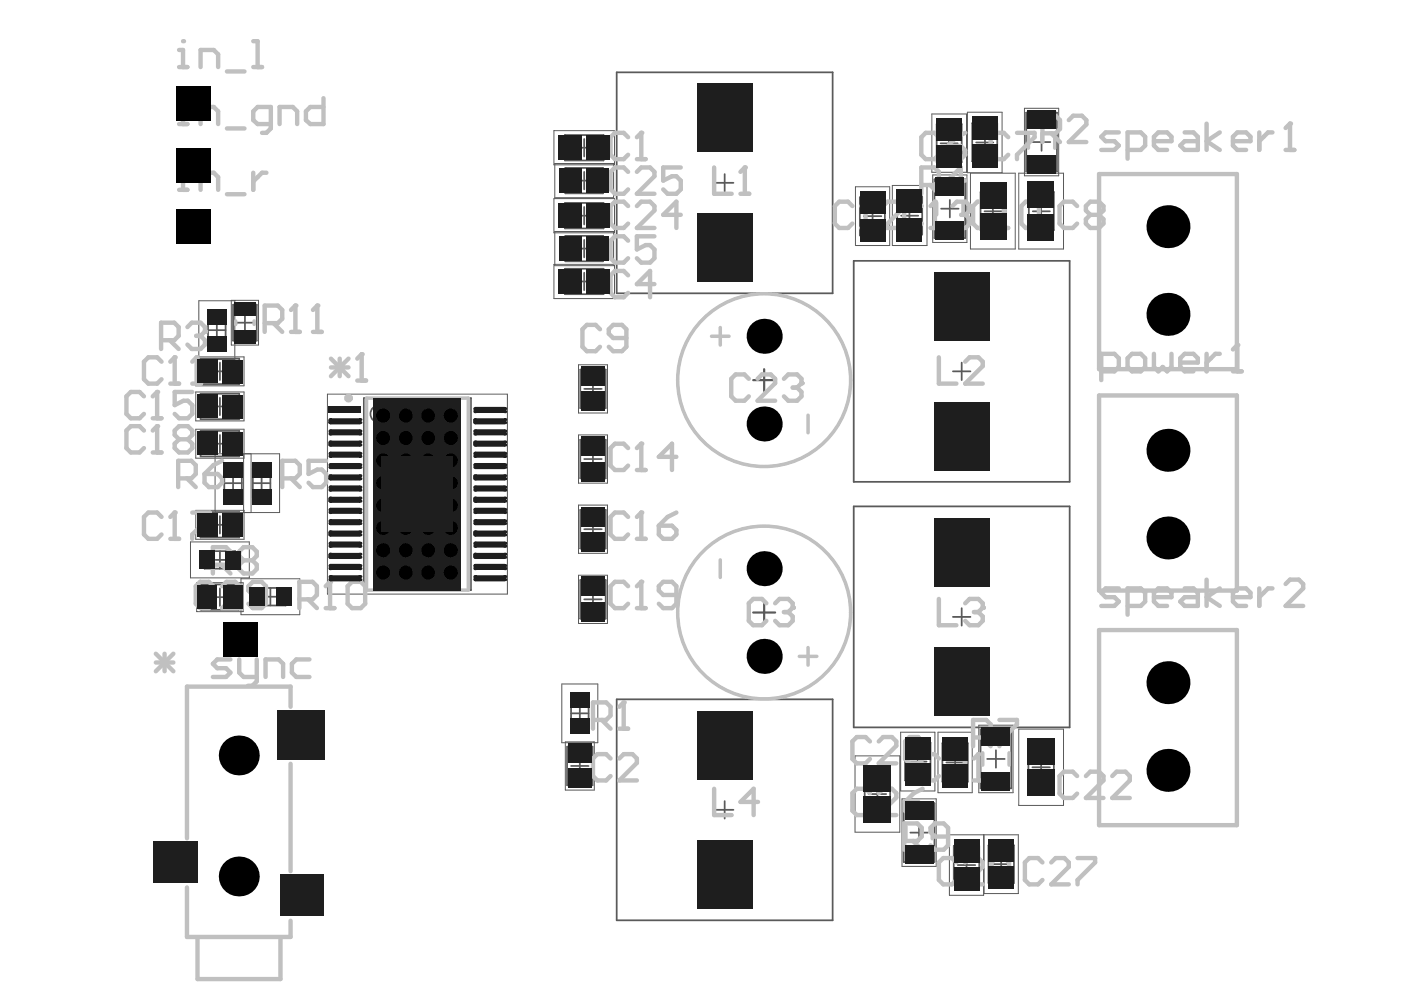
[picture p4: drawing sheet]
<svg xmlns="http://www.w3.org/2000/svg" width="297mm" height="210mm" viewBox="0 0 297 210" stroke-linecap="round" stroke-linejoin="round" font-family="sans-serif">
<g fill="none" stroke="#5a5a5a" stroke-width=".21">
<path d="M117.4 27.7h12.9v7.3h-12.9zM117.6 34.7h12.5v7.2h-12.5zM181.4 39.6h7.2v12.5h-7.2zM189.2 39.3h7.3v12.8h-7.3zM197.6 24.2h7.3v12.3h-7.3zM197.8 37.1h7.2v14.3h-7.2zM205.1 23.8h7.4v12.8h-7.4zM205.8 36.7h9.4v16.1h-9.4zM216 36.7h9.5v16.1h-9.5zM217.2 23h7.3v14.3h-7.3zM117.4 42.1h12.9v7.3h-12.9zM117.4 56.1h12.9v7.2h-12.9z"/>
<path d="M117.6 49.1h12.5v7.2h-12.5zM41.5 75.7h10.2v6.1h-10.2zM42.2 63.8h7.6v12.4h-7.6zM49 63.7h5.8v9.5h-5.8zM122.7 77.3h6.1v10.3h-6.1zM41.5 83.1h10.2v6.1h-10.2zM41.5 91h10.2v6.1h-10.2zM45.6 96.2h13.7v12.5h-13.7zM51.6 96.2v12.5M53.2 96.2v12.5M69.4 83.6h38.2v42.4h-38.2zM122.7 92.2h6.1v10.2h-6.1z"/>
<path d="M40.4 114.9h12.5v7.6h-12.5zM41.5 108.2h10.2v6.1h-10.2zM122.7 107.1h6.1v10.2h-6.1zM41.7 123.5h9.9v6.2h-9.9zM51.1 122.7h12.5v7.6h-12.5zM122.7 122h6.1v10.2h-6.1zM119.1 145h7.6v12.5h-7.6zM119.9 157.3h6.1v10.2h-6.1zM191 155.2h7.2v12.5h-7.2zM198.9 155.2h7.2v12.9h-7.2zM207.5 153.8h7.3v14.3h-7.3zM216 154.6h9.5v16.2h-9.5z"/>
<path d="M181.3 160.3h9.5v16.1h-9.5zM191.2 169.4h7.3v14.3h-7.3zM201.3 177h7.2v12.8h-7.2zM208.6 177h7.3v12.5h-7.3z"/>
</g>
<g fill="none" stroke="#5a5a5a" stroke-width=".37">
<path d="M130.7 15.3h45.8v46.9h-45.8zM119.8 28.6h8.2v5.4h-8.2zM119.9 35.6h8v5.4h-8zM122 38.3h3.7M122 31.3h3.7M123.9 29.5v3.7M123.9 36.4v3.8M151.8 38.8h3.7M153.6 36.9v3.7M198.1 38h6.5v12.5h-6.5zM198.6 26.3h5.3v8.1h-5.3zM199.4 30.4h3.7"/>
<path d="M201.2 28.5v3.7M206.1 26.1h5.3v8.1h-5.3zM207 30.2h3.6M208.8 28.4v3.6M217.6 23.9h6.5v12.4h-6.5zM219 30.1h3.7M220.8 28.3v3.7M119.8 43h8.2v5.4h-8.2zM119.8 57h8.2v5.4h-8.2zM119.9 50h8v5.4h-8zM122 59.7h3.7M122 52.7h3.7"/>
<path d="M122 45.7h3.7M123.9 43.9v3.7M123.9 50.8v3.8M123.9 57.8v3.7M181 55.3h45.8v46.9h-45.8zM182.3 41.8h5.3v8.1h-5.3zM183.1 45.8h3.8M185 44.1v3.6M190.2 41.6h5.3v8.1h-5.3zM191.1 45.7h3.6M192.8 43.9v3.6M199.5 44.2h3.7"/>
<path d="M201.4 42.4v3.7M207.9 40.7h5.3v8.1h-5.3zM208.7 44.8h3.7M210.5 42.9v3.7M218.1 40.7h5.3v8.1h-5.3zM219 44.8h3.6M220.7 42.9v3.7M42.5 76h8.2v5.4h-8.2zM44.1 70h3.7M44.1 66.7h3.7v6.6h-3.7zM44.8 78.7h3.7M46 68.1v3.8"/>
<path d="M46.6 76.9v3.7M49.4 64.6h5v7.6h-5zM50.1 68.4h3.7M51.9 66.6v3.7M123 78.4h5.4v8.1h-5.4zM202 78.7h3.8M203.9 76.9v3.7M42.5 83.5h8.2v5.4h-8.2zM42.5 91.4h8.2v5.4h-8.2zM44.8 94.1h3.7M44.8 86.2h3.7M46.6 84.3v3.7"/>
<path d="M46.6 92.2v3.7M47.6 99.2h3.7v6.5h-3.7zM53.6 99.2h3.7v6.5h-3.7zM77.1 84.4h22.8v40.7h-22.8zM123 93.2h5.4v8.2h-5.4zM123.9 97.3h3.7M123.9 82.5h3.7M125.7 80.6v3.7M125.7 95.5v3.7M42.5 108.6h8.2v5.4h-8.2zM43.4 116.9h6.5v3.7h-6.5zM44.8 118.7h3.7"/>
<path d="M44.8 111.3h3.7M46.6 109.4v3.7M46.6 116.9v3.7M47.6 102.4h3.7M49.4 100.6v3.7M53.6 102.4h3.7M55.5 100.6v3.7M123 108.1h5.4v8.2h-5.4zM123.9 112.2h3.7M125.7 110.3v3.8M181 107.4h45.8v46.8h-45.8zM42.6 123.9h8v5.4h-8z"/>
<path d="M44.8 126.6h3.7M46.6 124.8v3.7M54.1 124.7h6.5v3.7h-6.5zM55.5 126.5h3.7M57.3 124.7v3.7M123 123h5.4v8.2h-5.4zM123.9 127.1h3.7M125.7 125.2v3.7M202 130.8h3.8M203.9 128.9v3.8M120.2 158.3h5.4v8.2h-5.4zM121.1 151.2h3.7"/>
<path d="M121.1 148h3.7v6.5h-3.7zM122.9 149.4v3.7M130.7 148.3h45.8v46.8h-45.8zM191.9 157.5h5.4v8h-5.4zM194.6 159.6v3.7M199.8 157.6h5.4v8.2h-5.4zM202.5 159.8v3.7M207.9 154.7h6.5v12.4h-6.5zM211.2 159.1v3.7M218 158.6h5.4v8.2h-5.4zM121.1 162.4h3.7M122.9 160.5v3.8"/>
<path d="M151.8 171.7h3.7M153.6 169.8v3.8M183.3 164.3h5.4v8.1h-5.4zM184.2 168.4h3.7M186 166.5v3.7M191.6 170.3h6.5v12.5h-6.5zM192.7 161.5h3.8M193 176.5h3.7M194.9 174.7v3.7M200.6 161.7h3.8M202.2 179.3h5.4v8.2h-5.4zM209.3 160.9h3.7"/>
<path d="M209.6 179.2h5.4v8h-5.4zM218.9 162.7h3.7M220.7 160.8v3.7M203.1 183.4h3.7M204.9 181.6v3.7M210.4 183.2h3.7M212.3 181.4v3.7"/>
<circle cx="80.4" cy="87.8" r="1.86"/>
</g>
<g fill="none" stroke="#5a5a5a" stroke-width=".46">
<path d="M162 78.3v4.6M159.7 80.6h4.6M159.7 129.9h4.6M162 127.5v4.7"/>
<circle cx="162" cy="80.6" r="18.3"/>
<circle cx="162" cy="129.9" r="18.3"/>
</g>
<g fill="none" stroke="#c0c0c0" stroke-width=".74">
<path d="M218 28.8v2.6M223.6 28.8v2.6M198.6 42.9v2.6M204.2 42.9v2.6M50 68v.8M53.9 68v.8M150.9 71.3h3.7M152.7 69.4v3.8M77.7 84.4h21.6v40.7h-21.6zM171.3 88v3.8M152.7 118.7v3.7M169.5 139.2h3.7"/>
<path d="M171.3 137.3v3.7M208.4 159.6v2.6M213.9 159.6v2.6M192.1 175.2v2.6M197.7 175.2v2.6"/>
</g>
<g fill="none" stroke="#c0c0c0" stroke-width=".93">
<path d="M233 36.9h29.2v41.4h-29.2zM233 83.8h29.2v41.4h-29.2zM34.2 109.6l-.9-.9h-1.8l-1 .9v3.7l1 .9h1.8l.9-.9M36.1 114.2h1.9M37 108.7v5.5M33 138.6l3.8 3.7M34.9 138.6v3.7M36.8 138.6l-3.8 3.7M233 133.6h29.2v41.4h-29.2zM33 140.5h3.8M61.6 149.9v-4.3h-22v32.1M61.6 161.9v22.8"/>
<path d="M39.6 188.2v10.5h22v-3.5M41.9 198.8v8.8h17.6v-8.8"/>
</g>
<circle cx="37" cy="108.7" r=".46" fill="#c0c0c0"/>
<path d="M30.5 91.3l-.9-.9h-1.9l-.9 .9v3.7l.9 .9h1.9l.9-.9M32.4 95.9h1.8M33.3 90.4v5.5M37 108.7l-.9 .9M40.8 108.7h3.7v.9l-3.7 3.7v.9" fill="none" stroke="#c0c0c0" stroke-width=".93"/>
<circle cx="33.3" cy="90.4" r=".46" fill="#c0c0c0"/>
<path d="M34.2 76.7l-.9-.9h-1.8l-1 .9v3.7l1 .9h1.8l.9-.9M37 75.8v5.5M33.3 90.4l-.9 .9M36.1 81.3h1.9M38 93.1l-1-.9v-.9l1-.9h1.8l1 .9v.9l-1 .9M38 93.1l-1 1v.9l1 .9h1.8l1-.9v-.9l-1-1M38 93.1h1.8M47.1 97.7l-1.9 .9-1.8 1.9M37.8 101.4h2.8l.9-.9v-1.9l-.9-.9h-2.8v5.6M39.6 101.4l1.9 1.9M43.4 100.5h2.8l.9 .9v.9l-.9 1h-1.9l-.9-1z" fill="none" stroke="#c0c0c0" stroke-width=".93"/>
<circle cx="37" cy="75.8" r=".46" fill="#c0c0c0"/>
<path d="M37 75.8l-.9 .9M41.7 75.8v5.5M40.8 81.3h1.8" fill="none" stroke="#c0c0c0" stroke-width=".93"/>
<circle cx="41.7" cy="75.8" r=".46" fill="#c0c0c0"/>
<path d="M34.2 72.1h2.7l1-.9v-1.9l-1-.9h-2.7v5.6M36 72.1l1.9 1.9M39.7 69.3l1-.9h1.8l1 .9v1M41.7 75.8l-.9 .9" fill="none" stroke="#c0c0c0" stroke-width=".93"/>
<circle cx="43.5" cy="70.3" r=".46" fill="#c0c0c0"/>
<path d="M41.6 71.2h.9M42.5 71.2l1 .9v1l-1 .9h-1.8l-1-.9M43.5 70.3l-1 .9M56.1 68.5h2.8l.9-.9v-1.9l-.9-.9h-2.8v5.6M58 68.5l1.8 1.9M61.7 70.4h1.9M62.6 64.8v5.6M69.1 97.7h-3.7v2.8l1.9-.9h.9l.9 .9v1.8l-.9 1h-1.8l-1-1M59.8 101.4h2.8l1-.9v-1.9l-1-.9h-2.8v5.6M61.7 101.4l1.9 1.9" fill="none" stroke="#c0c0c0" stroke-width=".93"/>
<circle cx="62.6" cy="64.8" r=".46" fill="#c0c0c0"/>
<path d="M62.6 64.8l-.9 .9M66.4 70.4h1.8M67.3 64.8v5.6" fill="none" stroke="#c0c0c0" stroke-width=".93"/>
<circle cx="67.3" cy="64.8" r=".46" fill="#c0c0c0"/>
<path d="M151.4 35.5v5.6h3.7M157.9 35.5v5.6M157 41.1h1.9M67.3 64.8l-.9 .9M127.2 69.8l-.9-.9h-1.9l-.9 .9v3.7l.9 1h1.9l.9-1M132.8 71.7h-2.8l-.9-1v-.9l.9-.9h1.9l.9 .9v3.7l-.9 1h-1.9l-.9-1M129.4 160.8l-.9-.9h-1.8l-1 .9v3.7l1 1h1.8l.9-1M131.3 160.8l.9-.9h1.9l.9 .9v1l-3.7 3.7h3.7M151.4 167.2v5.6h3.7M160.7 170h-3.7l2.8-2.8v5.6" fill="none" stroke="#c0c0c0" stroke-width=".93"/>
<circle cx="157.9" cy="35.5" r=".46" fill="#c0c0c0"/>
<path d="M157.9 35.5l-.9 .9M180.7 43.7l-.9-.9h-1.9l-.9 .9v3.7l.9 .9h1.9l.9-.9M182.6 48.3h1.8M183.5 42.8v5.5M184.4 157.2l-.9-.9h-1.8l-1 .9v3.7l1 .9h1.8l.9-.9M186.3 157.2l.9-.9h1.9l.9 .9v.9l-3.7 3.7h3.7M191.9 157.2l.9-.9h1.9l.9 .9v3.7l-.9 .9h-1.9l-.9-.9zM184.4 168.2l-.9-1h-1.8l-1 1v3.7l1 .9h1.8l.9-.9M186.3 168.2l.9-1h1.9l.9 1v.9l-3.7 3.7h3.7M191.9 170h2.8l.9 1v.9l-.9 .9h-1.9l-.9-.9zM195.6 167.2l-1.8 1-1.9 1.8" fill="none" stroke="#c0c0c0" stroke-width=".93"/>
<circle cx="183.5" cy="42.8" r=".46" fill="#c0c0c0"/>
<path d="M183.5 42.8l-.9 .9M187.2 43.7l1-.9h1.8l1 .9v.9l-3.8 3.7h3.8M199.1 127v5.6h3.7M204.6 127.9l1-.9h1.8l1 .9v.9M206.3 156.4h2.8l.9-1v-1.8l-.9-1h-2.8v5.6M208.2 156.4l1.8 1.8M211.9 152.6h3.7v1l-3.7 3.7v.9M202.8 182.9l-1-1h-1.8l-.9 1v3.7l.9 .9h1.8l1-.9M204.6 182.9l1-1h1.8l1 1v.9l-3.8 3.7h3.8M211.2 184.7l-1-.9v-.9l1-1h1.8l.9 1v.9l-.9 .9M211.2 184.7l-1 .9v1l1 .9h1.8l.9-.9v-1l-.9-.9M211.2 184.7h1.8" fill="none" stroke="#c0c0c0" stroke-width=".93"/>
<circle cx="208.4" cy="128.8" r=".46" fill="#c0c0c0"/>
<path d="M210 43.7l-.9-.9h-1.9l-.9 .9v3.7l.9 .9h1.9l.9-.9M211.9 48.3h1.9M212.8 42.8v5.5M199.1 75.8v5.5h3.7M204.6 76.7l1-.9h1.8l1 .9v.9l-3.8 3.7h3.8M206.5 129.8h.9M207.4 129.8l1 .9v.9l-1 1h-1.8l-1-1M208.4 128.8l-1 1" fill="none" stroke="#c0c0c0" stroke-width=".93"/>
<circle cx="212.8" cy="42.8" r=".46" fill="#c0c0c0"/>
<path d="M212.8 42.8l-.9 .9M216.6 43.7l.9-.9h1.8l1 .9v3.7l-1 .9h-1.8l-.9-.9zM30.5 84l-.9-.9h-1.9l-.9 .9v3.8l.9 .9h1.9l.9-.9M32.4 88.7h1.8M33.3 83.1v5.6" fill="none" stroke="#c0c0c0" stroke-width=".93"/>
<circle cx="33.3" cy="83.1" r=".46" fill="#c0c0c0"/>
<path d="M33.3 83.1l-.9 .9M40.8 83.1h-3.8v2.8l1.9-.9h.9l1 .9v1.9l-1 .9h-1.8l-1-.9M125.7 152.6h2.8l.9-.9v-1.8l-.9-1h-2.8v5.6M127.6 152.6l1.8 1.9M131.3 154.5h1.9M132.2 148.9v5.6" fill="none" stroke="#c0c0c0" stroke-width=".93"/>
<circle cx="132.2" cy="148.9" r=".46" fill="#c0c0c0"/>
<path d="M133.2 29.1l-1-.9h-1.8l-1 .9v3.7l1 .9h1.8l1-.9M135 33.7h1.9M136 28.2v5.5M132.2 148.9l-.9 1" fill="none" stroke="#c0c0c0" stroke-width=".93"/>
<circle cx="136" cy="28.2" r=".46" fill="#c0c0c0"/>
<path d="M136 28.2l-1 .9M213.8 29.1l-1-.9h-1.8l-1 .9v3.7l1 .9h1.8l1-.9M215.6 28.2h3.7v.9l-3.7 3.7v.9M63.5 127.1h2.8l.9-1v-1.8l-.9-.9h-2.8v5.5M65.3 127.1l1.9 1.8M69.1 128.9h1.8M70 123.4v5.5" fill="none" stroke="#c0c0c0" stroke-width=".93"/>
<circle cx="70" cy="123.4" r=".46" fill="#c0c0c0"/>
<g fill="none" stroke="#c0c0c0" stroke-width=".93">
<path d="M70.2 76l3.7 3.8M70.2 77.9h3.7M72 76v3.8M73.9 76l-3.7 3.8M76.7 75.1v5.6M75.8 80.7h1.8M45.2 124.3l-.9-.9h-1.9l-.9 .9v3.7l.9 .9h1.9l.9-.9M47.1 124.3l.9-.9h1.9l.9 .9v.9l-3.7 3.7h3.7M48.9 139.8h-2.8l-1 .9 1 1h1.8l1 .9-1 .9h-2.8M50.7 139.8v2.8l.9 .9h2.8M54.4 139.8v4.7l-.9 .9h-.9M56.4 126.1h-2.8l-.9-.9v-.9l.9-.9h1.9l.9 .9v3.7l-.9 .9h-1.9l-.9-.9"/>
<path d="M65.6 139.8h-2.8l-.9 .9v1.9l.9 .9h2.8M70 123.4l-.9 .9M73.7 124.3l.9-.9h1.9l.9 .9v3.7l-.9 .9h-1.9l-.9-.9zM56.3 143.5v-3.7h2.8l.9 .9v2.8"/>
</g>
<circle cx="76.7" cy="75.1" r=".46" fill="#c0c0c0"/>
<path d="M38 36.6h.8v3.6M38 40.2h1.7M76.7 75.1l-.9 .9" fill="none" stroke="#c0c0c0" stroke-width=".93"/>
<circle cx="38.8" cy="34.8" r=".46" fill="#c0c0c0"/>
<path d="M38 26.3h1.7M38 22.7h.8v3.6M53.7 36.6v3.6M56.5 36.6h-.9l-1.9 1.9M42.5 40.2v-3.6h2.8l1 1v2.6M48.1 41.2h3.7" fill="none" stroke="#c0c0c0" stroke-width=".93"/>
<circle cx="38.8" cy="20.8" r=".46" fill="#c0c0c0"/>
<path d="M38 14.2h1.7M38 10.6h.8v3.6M42.5 26.3v-3.6h2.8l1 .9v2.7M48.1 27.2h3.7M57.4 26.3h-2.8l-.9-.8v-1.9l.9-.9h2.8v4.5l-.9 1h-.9M59.3 26.3v-3.6h2.8l.9 .9v2.7M68.6 20.8v5.5h-2.8l-.9-.8v-1.9l.9-.9h2.8" fill="none" stroke="#c0c0c0" stroke-width=".93"/>
<circle cx="38.8" cy="8.7" r=".46" fill="#c0c0c0"/>
<path d="M42.5 14.2v-3.6h2.8l1 .9v2.7M48.1 15.1h3.7M53.7 14.2h1.9M53.7 8.7h.9v5.5M207.4 159.9v5.6M199.1 160.8l-1-.9h-1.8l-1 .9v3.7l1 1h1.8l1-1M200.9 160.8l.9-.9h1.9l.9 .9v1l-3.7 3.7h3.7M206.5 165.5h1.9" fill="none" stroke="#c0c0c0" stroke-width=".93"/>
<circle cx="207.4" cy="159.9" r=".46" fill="#c0c0c0"/>
<path d="M133.2 124.3l-1-.9h-1.8l-1 .9v3.7l1 .9h1.8l1-.9M135 128.9h1.9M136 123.4v5.5M207.4 159.9l-.9 .9" fill="none" stroke="#c0c0c0" stroke-width=".93"/>
<circle cx="136" cy="123.4" r=".46" fill="#c0c0c0"/>
<path d="M136 123.4l-1 .9M143.4 126.1h-2.8l-.9-.9v-.9l.9-.9h1.9l.9 .9v3.7l-.9 .9h-1.9l-.9-.9M162.5 127.9l-.9-.9h-1.9l-.9 .9v3.7l.9 1h1.9l.9-1M164.3 127.9l1-.9h1.8l1 .9v.9" fill="none" stroke="#c0c0c0" stroke-width=".93"/>
<circle cx="168.1" cy="128.8" r=".46" fill="#c0c0c0"/>
<path d="M133.2 95l-1-.9h-1.8l-1 .9v3.7l1 1h1.8l1-1M135 99.7h1.9M136 94.1v5.6M166.2 129.8h.9M167.1 129.8l1 .9v.9l-1 1h-1.8l-1-1M168.1 128.8l-1 1" fill="none" stroke="#c0c0c0" stroke-width=".93"/>
<circle cx="136" cy="94.1" r=".46" fill="#c0c0c0"/>
<path d="M136 94.1l-1 .9M143.4 96.9h-3.7l2.8-2.8v5.6M133.2 109.6l-1-.9h-1.8l-1 .9v3.7l1 .9h1.8l1-.9M135 114.2h1.9M136 108.7v5.5" fill="none" stroke="#c0c0c0" stroke-width=".93"/>
<circle cx="136" cy="108.7" r=".46" fill="#c0c0c0"/>
<path d="M158.8 80.3l-1-.9h-1.8l-1 .9v3.7l1 1h1.8l1-1M160.6 80.3l1-.9h1.8l.9 .9v.9l-3.7 3.8h3.7M166.2 80.3l.9-.9h1.9l.9 .9v.9M136 108.7l-1 .9M139.7 111.5h2.8l.9 .9v.9l-.9 .9h-1.9l-.9-.9zM143.4 108.7l-1.9 .9-1.8 1.9" fill="none" stroke="#c0c0c0" stroke-width=".93"/>
<circle cx="169.9" cy="81.2" r=".46" fill="#c0c0c0"/>
<path d="M195.4 43.7l-.9-.9h-1.9l-.9 .9v3.7l.9 .9h1.9l.9-.9M197.3 48.3h1.8M198.2 42.8v5.5M168.1 82.2h.9M169 82.2l.9 .9v.9l-.9 1h-1.9l-.9-1M169.9 81.2l-.9 1" fill="none" stroke="#c0c0c0" stroke-width=".93"/>
<circle cx="198.2" cy="42.8" r=".46" fill="#c0c0c0"/>
<path d="M198.2 42.8l-.9 .9M201.9 43.7l1-.9h1.8l1 .9v.9" fill="none" stroke="#c0c0c0" stroke-width=".93"/>
<circle cx="205.7" cy="44.6" r=".46" fill="#c0c0c0"/>
<g fill="none" stroke="#c0c0c0" stroke-width=".93">
<path d="M133.2 36.4l-1-.9h-1.8l-1 .9v3.8l1 .9h1.8l1-.9M135 36.4l1-.9h1.8l1 .9v1l-3.8 3.7h3.8M144.3 35.5h-3.7v2.8l1.9-.9h.9l.9 .9v1.9l-.9 .9h-1.9l-.9-.9M195.3 39.2h2.8l1-.9v-1.9l-1-.9h-2.8v5.6M197.2 39.2l1.9 1.9M204.6 38.3h-3.7l2.8-2.8v5.6M133.2 43.7l-1-.9h-1.8l-1 .9v3.7l1 .9h1.8l1-.9M133.2 51l-1-.9h-1.8l-1 .9v3.8l1 .9h1.8l1-.9M135 43.7l1-.9h1.8l1 .9v.9l-3.8 3.7h3.8M138.8 50.1h-3.8v2.8l1.9-.9h.9l1 .9v1.9l-1 .9h-1.8l-1-.9M144.3 45.5h-3.7l2.8-2.7v5.5M203.8 45.5h.9"/>
<path d="M204.7 45.5l1 1v.9l-1 .9h-1.8l-1-.9M205.7 44.6l-1 .9M233.5 78.7h2.8l.9-.9v-1.9l-.9-.9h-2.8v5.6M239.1 75.9l.9-.9h1.9l.9 .9v1.9l-.9 .9h-1.9l-.9-.9zM244.7 75v2.8l.9 .9 .9-.9 .9 .9 1-.9v-2.8M250.2 76.9h3.8v-1l-1-.9h-1.8l-1 .9v1.9l1 .9h1.8M255.8 75v3.7M258.6 75h-.9l-1.9 1.9M261.4 78.7h1.9M262.3 73.2v5.5M237.2 124.8h-2.8l-.9 .9 .9 .9h1.9l.9 .9-.9 1h-2.8M239.1 128.5h2.8l.9-1v-1.8l-.9-.9h-2.8v5.5"/>
<path d="M244.7 126.6h3.7v-.9l-1-.9h-1.8l-.9 .9v1.8l.9 1h1.8M251.2 124.8h1.8l1 .9v2.8h-2.8l-1-1 1-.9h2.8M255.8 122.9v5.6M258.6 124.8l-2.8 1.8 2.8 1.9M261.4 126.6h3.7v-.9l-.9-.9h-1.9l-.9 .9v1.8l.9 1h1.9M267 124.8v3.7M269.8 124.8h-.9l-1.9 1.8M272.6 123.8l.9-.9h1.9l.9 .9v1l-3.7 3.7h3.7M228.4 164.5l-1-.9h-1.8l-1 .9v3.8l1 .9h1.8l1-.9M230.2 164.5l1-.9h1.8l1 .9v1l-3.8 3.7h3.8M235.8 164.5l.9-.9h1.9l.9 .9v1l-3.7 3.7h3.7M221 182.9l-.9-1h-1.9l-.9 1v3.7l.9 .9h1.9l.9-.9"/>
<path d="M222.9 182.9l.9-1h1.9l.9 1v.9l-3.7 3.7h3.7M228.5 181.9h3.7v1l-3.7 3.7v.9"/>
</g>
<circle cx="262.3" cy="73.2" r=".46" fill="#c0c0c0"/>
<g fill="none" stroke="#c0c0c0" stroke-width=".93">
<path d="M199.1 29.1l-1-.9h-1.8l-1 .9v3.7l1 .9h1.8l1-.9M200.9 31h2.8l.9 .9v.9l-.9 .9h-1.9l-.9-.9zM204.6 28.2l-1.8 .9-1.9 1.9M237.2 28.1h-2.8l-.9 .9 .9 .9h1.9l.9 1-.9 .9h-2.8M239.1 31.8h2.8l.9-.9v-1.9l-.9-.9h-2.8v5.5M244.7 29.9h3.7v-.9l-1-.9h-1.8l-.9 .9v1.9l.9 .9h1.8M251.2 28.1h1.8l1 .9v2.8h-2.8l-1-.9 1-1h2.8M255.8 26.2v5.6M258.6 28.1l-2.8 1.8 2.8 1.9M261.4 29.9h3.7v-.9l-.9-.9h-1.9l-.9 .9v1.9l.9 .9h1.9M267 28.1v3.7M269.8 28.1h-.9l-1.9 1.8"/>
<path d="M272.6 31.8h1.8M273.5 26.2v5.6M133.2 58.4l-1-1h-1.8l-1 1v3.7l1 .9h1.8l1-.9M228.4 43.7l-1-.9h-1.8l-1 .9v3.7l1 .9h1.8l1-.9M231.2 45.5l-1-.9v-.9l1-.9h1.8l1 .9v.9l-1 .9M231.2 45.5l-1 1v.9l1 .9h1.8l1-.9v-.9l-1-1M231.2 45.5h1.8M138.8 60.2h-3.8l2.8-2.8v5.6M262.3 73.2l-.9 .9M45.1 119.7h2.8l1-.9v-1.9l-1-.9h-2.8v5.6M47 119.7l1.9 1.9M51.6 118.8l-.9-.9v-1l.9-.9h1.9l.9 .9v1l-.9 .9"/>
<path d="M51.6 118.8l-.9 .9v1l.9 .9h1.9l.9-.9v-1l-.9-.9M51.6 118.8h1.9M191.7 178.3h2.8l.9-.9v-1.9l-.9-.9h-2.8v5.6M193.6 178.3l1.8 1.9M201 177.4h-2.8l-.9-1v-.9l.9-.9h1.9l.9 .9v3.7l-.9 1h-1.9l-.9-1"/>
</g>
<circle cx="273.5" cy="26.2" r=".46" fill="#c0c0c0"/>
<g fill="none" stroke="#c0c0c0" stroke-width=".93">
<path d="M221 28.3h2.8l.9-1v-1.8l-.9-1h-2.8v5.6M222.9 28.3l1.8 1.8M226.6 25.5l.9-1h1.9l.9 1v.9l-3.7 3.7h3.7M273.5 26.2l-.9 .9"/>
<circle cx="73.9" cy="84.4" r=".47"/>
</g>
<circle cx="81.3" cy="88.1" r="1.12" fill="none" stroke="#c0c0c0" stroke-width="2.2"/>
<g fill="none" stroke="#c0c0c0" stroke-width=".74">
<circle cx="162" cy="80.6" r="18.3"/>
<circle cx="162" cy="129.9" r="18.3"/>
</g>
<path d="M79.2 84.3h18.6v40.9h-18.6z" fill-rule="evenodd" fill="#1e1e1e"/>
<g fill="#000">
<circle cx="247.6" cy="48.1" r="4.6"/>
<circle cx="162" cy="71.3" r="3.7"/>
<circle cx="247.6" cy="66.7" r="4.6"/>
<circle cx="81.2" cy="92.9" r="1.49"/>
<circle cx="81.2" cy="88.1" r="1.49"/>
<circle cx="81.2" cy="97.6" r="1.49"/>
<circle cx="86" cy="92.9" r="1.47"/>
<circle cx="86" cy="88.1" r="1.47"/>
<circle cx="86" cy="97.6" r="1.47"/>
<circle cx="90.8" cy="92.9" r="1.47"/>
<circle cx="90.8" cy="88.1" r="1.47"/>
<circle cx="90.8" cy="97.6" r="1.47"/>
<circle cx="95.6" cy="92.9" r="1.49"/>
<circle cx="95.6" cy="88.1" r="1.49"/>
<circle cx="95.6" cy="97.6" r="1.49"/>
<circle cx="162" cy="89.9" r="3.7"/>
<circle cx="247.6" cy="95.5" r="4.6"/>
<circle cx="81.2" cy="111.9" r="1.49"/>
<circle cx="81.2" cy="116.7" r="1.49"/>
<circle cx="81.3" cy="107.1" r="1.46"/>
<circle cx="81.3" cy="102.4" r="1.46"/>
<circle cx="86" cy="111.9" r="1.47"/>
<circle cx="86" cy="116.7" r="1.47"/>
<circle cx="86" cy="107.1" r="1.44"/>
<circle cx="86" cy="102.4" r="1.44"/>
<circle cx="90.8" cy="111.9" r="1.47"/>
<circle cx="90.8" cy="116.7" r="1.47"/>
<circle cx="90.8" cy="107.1" r="1.44"/>
<circle cx="90.8" cy="102.4" r="1.44"/>
<circle cx="95.6" cy="111.9" r="1.49"/>
<circle cx="95.6" cy="116.7" r="1.49"/>
<circle cx="95.6" cy="107.1" r="1.46"/>
<circle cx="95.6" cy="102.4" r="1.46"/>
<circle cx="247.6" cy="114.1" r="4.6"/>
<circle cx="81.2" cy="121.4" r="1.49"/>
<circle cx="86" cy="121.4" r="1.47"/>
<circle cx="90.8" cy="121.4" r="1.47"/>
<circle cx="95.6" cy="121.4" r="1.49"/>
<circle cx="162" cy="120.6" r="3.7"/>
<circle cx="162" cy="139.2" r="3.7"/>
<circle cx="247.6" cy="144.7" r="4.6"/>
<circle cx="50.6" cy="160.2" r="4.2"/>
<circle cx="247.6" cy="163.3" r="4.6"/>
<circle cx="50.6" cy="185.8" r="4.2"/>
</g>
<g fill="#000">
<path d="M37.4 31.4h7.3v7.3h-7.3z" fill-rule="evenodd"/>
<path d="M37.4 18.4h7.3v7.3h-7.3z" fill-rule="evenodd"/>
<path d="M37.4 44.4h7.3v7.3h-7.3z" fill-rule="evenodd"/>
<path d="M47.3 132h7.2v7.3h-7.2z" fill-rule="evenodd"/>
</g>
<g fill="#1e1e1e">
<path d="M47.3 124.2h4.1v4.9h-4.1z" fill-rule="evenodd"/>
<path d="M47.7 116.8h3.4v4h-3.4z" fill-rule="evenodd"/>
<path d="M47.2 108.9h4.3v4.9h-4.3z" fill-rule="evenodd"/>
<path d="M47.4 103.7h4.1v3.2h-4.1z" fill-rule="evenodd"/>
<path d="M52.9 124.5h3.3v4h-3.3z" fill-rule="evenodd"/>
<path d="M53.4 103.7h4.1v3.2h-4.1z" fill-rule="evenodd"/>
<path d="M120.9 146.9h4.1v3.2h-4.1z" fill-rule="evenodd"/>
<path d="M202.2 183.9h5.4v4.9h-5.4z" fill-rule="evenodd"/>
<path d="M209.6 183.7h5.4v4.7h-5.4z" fill-rule="evenodd"/>
<path d="M47.2 91.7h4.3v4.9h-4.3z" fill-rule="evenodd"/>
<path d="M47.4 98h4.1v3.2h-4.1z" fill-rule="evenodd"/>
<path d="M47.2 76.3h4.3v4.9h-4.3z" fill-rule="evenodd"/>
<path d="M53.4 98h4.1v3.2h-4.1z" fill-rule="evenodd"/>
<path d="M120.4 163h5v4.1h-5z" fill-rule="evenodd"/>
<path d="M120.4 157.7h5v4.1h-5z" fill-rule="evenodd"/>
<path d="M120.9 152.4h4.1v3.2h-4.1z" fill-rule="evenodd"/>
<path d="M47.2 83.8h4.3v4.9h-4.3z" fill-rule="evenodd"/>
<path d="M202.2 178h5.4v4.9h-5.4z" fill-rule="evenodd"/>
<path d="M209.6 178h5.4v4.8h-5.4z" fill-rule="evenodd"/>
<path d="M41.9 124.1h4.1v4.9h-4.1z" fill-rule="evenodd"/>
<path d="M42.2 116.7h3.3v4h-3.3z" fill-rule="evenodd"/>
<path d="M41.8 108.8h4.3v4.9h-4.3z" fill-rule="evenodd"/>
<path d="M43.9 71.2h4.1v3.3h-4.1z" fill-rule="evenodd"/>
<path d="M43.9 65.5h4.1v3.3h-4.1z" fill-rule="evenodd"/>
<path d="M58.4 124.6h3.4v4h-3.4z" fill-rule="evenodd"/>
<path d="M69.6 117.6l.4-.4h6.3l.3 .4v.6l-.3 .3h-6.3l-.4-.3z" fill-rule="evenodd"/>
<path d="M70 119.5h6.3l.4 .4v.7l-.4 .2h-6.3l-.3-.2v-.7z" fill-rule="evenodd"/>
<path d="M70 110.1h6.3l.3 .3v.7l-.3 .3h-6.3l-.3-.3v-.7z" fill-rule="evenodd"/>
<path d="M69.6 112.9l.4-.4h6.3l.3 .4v.6l-.3 .3h-6.3l-.4-.3z" fill-rule="evenodd"/>
<path d="M69.6 101l.4-.4h6.3l.3 .4v.6l-.3 .3h-6.3l-.4-.3z" fill-rule="evenodd"/>
<path d="M70 102.9h6.3l.4 .4v.6l-.4 .3h-6.3l-.3-.3v-.6z" fill-rule="evenodd"/>
<path d="M69.6 105.7l.4-.4h6.3l.3 .4v.6l-.3 .3h-6.3l-.4-.3z" fill-rule="evenodd"/>
<path d="M69.6 93.8l.4-.4h6.3l.3 .4v.6l-.3 .3h-6.3l-.4-.3z" fill-rule="evenodd"/>
<path d="M70 95.7h6.3l.4 .4v.7l-.4 .3h-6.3l-.3-.3v-.7z" fill-rule="evenodd"/>
<path d="M70 98.2h6.3l.3 .3v.7l-.3 .3h-6.3l-.3-.3v-.7z" fill-rule="evenodd"/>
<path d="M69.7 86.3h6.9v1.3h-6.9z" fill-rule="evenodd"/>
<path d="M69.6 89.1l.4-.4h6.3l.3 .4v.6l-.3 .3h-6.3l-.4-.3z" fill-rule="evenodd"/>
<path d="M49.6 64h4.7v2.9h-4.7z" fill-rule="evenodd"/>
<path d="M100.3 117.5l.4-.3h6.3l.3 .3v.7l-.3 .3h-6.3l-.4-.3z" fill-rule="evenodd"/>
<path d="M100.4 119.8l.3-.3h6.3l.4 .3v.7l-.4 .3h-6.3l-.3-.3z" fill-rule="evenodd"/>
<path d="M100.4 110.3l.3-.2h6.3l.3 .2v.7l-.3 .4h-6.3l-.3-.4z" fill-rule="evenodd"/>
<path d="M100.3 112.8l.4-.3h6.3l.3 .3v.6l-.3 .4h-6.3l-.4-.4z" fill-rule="evenodd"/>
<path d="M100.3 100.9l.4-.3h6.3l.3 .3v.6l-.3 .4h-6.3l-.4-.4z" fill-rule="evenodd"/>
<path d="M100.4 103.2l.3-.3h6.3l.4 .3v.6l-.4 .4h-6.3l-.3-.4z" fill-rule="evenodd"/>
<path d="M100.3 105.6l.4-.3h6.3l.3 .3v.7l-.3 .3h-6.3l-.4-.3z" fill-rule="evenodd"/>
<path d="M100.3 93.7l.4-.3h6.3l.3 .3v.7l-.3 .3h-6.3l-.4-.3z" fill-rule="evenodd"/>
<path d="M100.4 96l.3-.3h6.3l.4 .3v.7l-.4 .4h-6.3l-.3-.4z" fill-rule="evenodd"/>
<path d="M100.4 98.4l.3-.2h6.3l.3 .2v.7l-.3 .4h-6.3l-.3-.4z" fill-rule="evenodd"/>
<path d="M100.4 86.5l.3-.2h6.3l.3 .2v.7l-.3 .4h-6.3l-.3-.4z" fill-rule="evenodd"/>
<path d="M100.3 89l.4-.3h6.3l.3 .3v.6l-.3 .4h-6.3l-.4-.4z" fill-rule="evenodd"/>
<path d="M124.3 57h5.1v5.3h-5.1z" fill-rule="evenodd"/>
<path d="M118.4 57.1h5v5.3h-5z" fill-rule="evenodd"/>
<path d="M208.1 154.2h6.1v4h-6.1z" fill-rule="evenodd"/>
<path d="M41.8 91.6h4.3v4.9h-4.3z" fill-rule="evenodd"/>
<path d="M41.8 76.2h4.3v5h-4.3z" fill-rule="evenodd"/>
<path d="M59.5 185.5h9.3v8.7h-9.3z" fill-rule="evenodd"/>
<path d="M58.7 150.5h10.1v10.6h-10.1z" fill-rule="evenodd"/>
<path d="M70 122h6.3l.3 .3v.7l-.3 .3h-6.3l-.3-.3v-.7z" fill-rule="evenodd"/>
<path d="M70 91h6.3l.4 .4v.6l-.4 .3h-6.3l-.3-.3v-.6z" fill-rule="evenodd"/>
<path d="M70 107.6h6.3l.4 .4v.7l-.4 .3h-6.3l-.3-.3v-.7z" fill-rule="evenodd"/>
<path d="M70 114.8h6.3l.4 .4v.6l-.4 .3h-6.3l-.3-.3v-.6z" fill-rule="evenodd"/>
<path d="M49.6 69.9h4.7v2.9h-4.7z" fill-rule="evenodd"/>
<path d="M100.4 122.2l.3-.2h6.3l.3 .2v.7l-.3 .4h-6.3l-.3-.4z" fill-rule="evenodd"/>
<path d="M81 96.8h15v16h-15z" fill-rule="evenodd"/>
<path d="M100.4 91.3l.3-.3h6.3l.4 .3v.6l-.4 .4h-6.3l-.3-.4z" fill-rule="evenodd"/>
<path d="M100.4 107.9l.3-.3h6.3l.4 .3v.7l-.4 .4h-6.3l-.3-.4z" fill-rule="evenodd"/>
<path d="M100.4 115.1l.3-.3h6.3l.4 .3v.6l-.4 .4h-6.3l-.3-.4z" fill-rule="evenodd"/>
<path d="M123.2 122.2h5v4.2h-5z" fill-rule="evenodd"/>
<path d="M123.2 127.7h5v4.2h-5z" fill-rule="evenodd"/>
<path d="M123.2 92.5h5v4.2h-5z" fill-rule="evenodd"/>
<path d="M123.2 98h5v4.2h-5z" fill-rule="evenodd"/>
<path d="M123.2 112.8h5v4.1h-5z" fill-rule="evenodd"/>
<path d="M123.2 107.5h5v4.1h-5z" fill-rule="evenodd"/>
<path d="M123.2 83h5v4.2h-5z" fill-rule="evenodd"/>
<path d="M123.2 77.7h5v4.2h-5z" fill-rule="evenodd"/>
<path d="M118.4 43.1h5v5.3h-5z" fill-rule="evenodd"/>
<path d="M124.3 43h5.1v5.3h-5.1z" fill-rule="evenodd"/>
<path d="M118.6 35.7h4.8v5.3h-4.8z" fill-rule="evenodd"/>
<path d="M124.3 35.6h4.9v5.3h-4.9z" fill-rule="evenodd"/>
<path d="M118.6 50.1h4.8v5.3h-4.8z" fill-rule="evenodd"/>
<path d="M124.3 50h4.9v5.3h-4.9z" fill-rule="evenodd"/>
<path d="M147.8 150.7h11.7v14.6h-11.7z" fill-rule="evenodd"/>
<path d="M183.1 168.8h5.8v5.7h-5.8z" fill-rule="evenodd"/>
<path d="M183.1 162.2h5.8v5.7h-5.8z" fill-rule="evenodd"/>
<path d="M182.4 40.6h5.3v4.8h-5.3z" fill-rule="evenodd"/>
<path d="M182.4 46.5h5.3v4.7h-5.3z" fill-rule="evenodd"/>
<path d="M190.1 40.2h5.3v5h-5.3z" fill-rule="evenodd"/>
<path d="M190.1 46.2h5.3v5h-5.3z" fill-rule="evenodd"/>
<path d="M199.8 156.3h5.4v4.9h-5.4z" fill-rule="evenodd"/>
<path d="M199.8 162.1h5.4v5h-5.4z" fill-rule="evenodd"/>
<path d="M217.9 163.1h5.7v5.7h-5.7z" fill-rule="evenodd"/>
<path d="M217.9 156.5h5.7v5.7h-5.7z" fill-rule="evenodd"/>
<path d="M208.1 163.6h6.1v4h-6.1z" fill-rule="evenodd"/>
<path d="M206.2 30.7h5.3v4.9h-5.3z" fill-rule="evenodd"/>
<path d="M207.7 38.6h5.7v5.6h-5.7z" fill-rule="evenodd"/>
<path d="M207.7 45.3h5.7v5.6h-5.7z" fill-rule="evenodd"/>
<path d="M198.3 37.6h6.2v4h-6.2z" fill-rule="evenodd"/>
<path d="M198.3 46.9h6.2v4h-6.2z" fill-rule="evenodd"/>
<path d="M198.5 30.9h5.3v4.8h-5.3z" fill-rule="evenodd"/>
<path d="M217.8 32.8h6.1v4h-6.1z" fill-rule="evenodd"/>
<path d="M217.9 45.4h5.6v5.6h-5.6z" fill-rule="evenodd"/>
<path d="M217.9 38.5h5.6v5.7h-5.6z" fill-rule="evenodd"/>
<path d="M217.8 23.4h6.1v4h-6.1z" fill-rule="evenodd"/>
<path d="M32.5 178.4h9.4v8.8h-9.4z" fill-rule="evenodd"/>
<path d="M41.8 83.7h4.3v4.9h-4.3z" fill-rule="evenodd"/>
<path d="M124.3 28.7h5.1v5.3h-5.1z" fill-rule="evenodd"/>
<path d="M118.4 28.6h5v5.3h-5z" fill-rule="evenodd"/>
<path d="M147.8 178.1h11.7v14.6h-11.7z" fill-rule="evenodd"/>
<path d="M147.8 45.3h11.7v14.6h-11.7z" fill-rule="evenodd"/>
<path d="M147.8 17.7h11.7v14.6h-11.7z" fill-rule="evenodd"/>
<path d="M198 85.2h11.8v14.6h-11.8z" fill-rule="evenodd"/>
<path d="M198 57.6h11.8v14.6h-11.8z" fill-rule="evenodd"/>
<path d="M198 109.8h11.8v14.6h-11.8z" fill-rule="evenodd"/>
<path d="M198 137.2h11.8v14.6h-11.8z" fill-rule="evenodd"/>
<path d="M206.2 24.6h5.3v5h-5.3z" fill-rule="evenodd"/>
<path d="M198.5 25h5.3v4.8h-5.3z" fill-rule="evenodd"/>
<path d="M191.8 169.8h6.1v4h-6.1z" fill-rule="evenodd"/>
<path d="M191.8 179.2h6.1v4h-6.1z" fill-rule="evenodd"/>
<path d="M191.9 156.3h5.4v4.7h-5.4z" fill-rule="evenodd"/>
<path d="M191.9 161.9h5.4v4.8h-5.4z" fill-rule="evenodd"/>
</g>
<g fill="#1e1e1e">
<circle cx="70" cy="117.5" r=".33"/>
<circle cx="70" cy="118.2" r=".33"/>
<circle cx="76.3" cy="118.2" r=".33"/>
<circle cx="76.3" cy="117.5" r=".33"/>
<circle cx="70" cy="119.9" r=".33"/>
<circle cx="70" cy="120.6" r=".33"/>
<circle cx="76.3" cy="120.6" r=".33"/>
<circle cx="76.3" cy="119.9" r=".33"/>
<circle cx="70" cy="110.4" r=".33"/>
<circle cx="70" cy="111" r=".33"/>
<circle cx="76.3" cy="111" r=".33"/>
<circle cx="76.3" cy="110.4" r=".33"/>
<circle cx="70" cy="112.8" r=".33"/>
<circle cx="70" cy="113.4" r=".33"/>
<circle cx="76.3" cy="113.4" r=".33"/>
<circle cx="76.3" cy="112.8" r=".33"/>
<circle cx="70" cy="100.9" r=".33"/>
<circle cx="70" cy="101.5" r=".33"/>
<circle cx="76.3" cy="101.5" r=".33"/>
<circle cx="76.3" cy="100.9" r=".33"/>
<circle cx="70" cy="103.3" r=".33"/>
<circle cx="70" cy="103.9" r=".33"/>
<circle cx="76.3" cy="103.9" r=".33"/>
<circle cx="76.3" cy="103.3" r=".33"/>
<circle cx="70" cy="105.6" r=".33"/>
<circle cx="70" cy="106.3" r=".33"/>
<circle cx="76.3" cy="106.3" r=".33"/>
<circle cx="76.3" cy="105.6" r=".33"/>
<circle cx="70" cy="93.7" r=".33"/>
<circle cx="70" cy="94.4" r=".33"/>
<circle cx="76.3" cy="94.4" r=".33"/>
<circle cx="76.3" cy="93.7" r=".33"/>
<circle cx="70" cy="96.1" r=".33"/>
<circle cx="70" cy="96.8" r=".33"/>
<circle cx="76.3" cy="96.8" r=".33"/>
<circle cx="76.3" cy="96.1" r=".33"/>
<circle cx="70" cy="98.5" r=".33"/>
<circle cx="70" cy="99.1" r=".33"/>
<circle cx="76.3" cy="99.1" r=".33"/>
<circle cx="76.3" cy="98.5" r=".33"/>
<circle cx="70" cy="89" r=".33"/>
<circle cx="70" cy="89.6" r=".33"/>
<circle cx="76.3" cy="89.6" r=".33"/>
<circle cx="76.3" cy="89" r=".33"/>
<circle cx="100.7" cy="117.5" r=".33"/>
<circle cx="100.7" cy="118.2" r=".33"/>
<circle cx="107" cy="118.2" r=".33"/>
<circle cx="107" cy="117.5" r=".33"/>
<circle cx="100.7" cy="119.9" r=".33"/>
<circle cx="100.7" cy="120.6" r=".33"/>
<circle cx="107" cy="120.6" r=".33"/>
<circle cx="107" cy="119.9" r=".33"/>
<circle cx="100.7" cy="110.4" r=".33"/>
<circle cx="100.7" cy="111" r=".33"/>
<circle cx="107" cy="111" r=".33"/>
<circle cx="107" cy="110.4" r=".33"/>
<circle cx="100.7" cy="112.8" r=".33"/>
<circle cx="100.7" cy="113.4" r=".33"/>
<circle cx="107" cy="113.4" r=".33"/>
<circle cx="107" cy="112.8" r=".33"/>
<circle cx="100.7" cy="100.9" r=".33"/>
<circle cx="100.7" cy="101.5" r=".33"/>
<circle cx="107" cy="101.5" r=".33"/>
<circle cx="107" cy="100.9" r=".33"/>
<circle cx="100.7" cy="103.3" r=".33"/>
<circle cx="100.7" cy="103.9" r=".33"/>
<circle cx="107" cy="103.9" r=".33"/>
<circle cx="107" cy="103.3" r=".33"/>
<circle cx="100.7" cy="105.6" r=".33"/>
<circle cx="100.7" cy="106.3" r=".33"/>
<circle cx="107" cy="106.3" r=".33"/>
<circle cx="107" cy="105.6" r=".33"/>
<circle cx="100.7" cy="93.7" r=".33"/>
<circle cx="100.7" cy="94.4" r=".33"/>
<circle cx="107" cy="94.4" r=".33"/>
<circle cx="107" cy="93.7" r=".33"/>
<circle cx="100.7" cy="96.1" r=".33"/>
<circle cx="100.7" cy="96.8" r=".33"/>
<circle cx="107" cy="96.8" r=".33"/>
<circle cx="107" cy="96.1" r=".33"/>
<circle cx="100.7" cy="98.5" r=".33"/>
<circle cx="100.7" cy="99.1" r=".33"/>
<circle cx="107" cy="99.1" r=".33"/>
<circle cx="107" cy="98.5" r=".33"/>
<circle cx="100.7" cy="86.6" r=".33"/>
<circle cx="100.7" cy="87.3" r=".33"/>
<circle cx="107" cy="87.3" r=".33"/>
<circle cx="107" cy="86.6" r=".33"/>
<circle cx="100.7" cy="89" r=".33"/>
<circle cx="100.7" cy="89.6" r=".33"/>
<circle cx="107" cy="89.6" r=".33"/>
<circle cx="107" cy="89" r=".33"/>
<circle cx="70" cy="122.2" r=".33"/>
<circle cx="70" cy="122.9" r=".33"/>
<circle cx="76.3" cy="122.9" r=".33"/>
<circle cx="76.3" cy="122.2" r=".33"/>
<circle cx="70" cy="91.4" r=".33"/>
<circle cx="70" cy="92" r=".33"/>
<circle cx="76.3" cy="92" r=".33"/>
<circle cx="76.3" cy="91.4" r=".33"/>
<circle cx="70" cy="108" r=".33"/>
<circle cx="70" cy="108.7" r=".33"/>
<circle cx="76.3" cy="108.7" r=".33"/>
<circle cx="76.3" cy="108" r=".33"/>
<circle cx="70" cy="115.2" r=".33"/>
<circle cx="70" cy="115.8" r=".33"/>
<circle cx="76.3" cy="115.8" r=".33"/>
<circle cx="76.3" cy="115.2" r=".33"/>
<circle cx="100.7" cy="122.2" r=".33"/>
<circle cx="100.7" cy="122.9" r=".33"/>
<circle cx="107" cy="122.9" r=".33"/>
<circle cx="107" cy="122.2" r=".33"/>
<circle cx="100.7" cy="91.4" r=".33"/>
<circle cx="100.7" cy="92" r=".33"/>
<circle cx="107" cy="92" r=".33"/>
<circle cx="107" cy="91.4" r=".33"/>
<circle cx="100.7" cy="108" r=".33"/>
<circle cx="100.7" cy="108.7" r=".33"/>
<circle cx="107" cy="108.7" r=".33"/>
<circle cx="107" cy="108" r=".33"/>
<circle cx="100.7" cy="115.2" r=".33"/>
<circle cx="100.7" cy="115.8" r=".33"/>
<circle cx="107" cy="115.8" r=".33"/>
<circle cx="107" cy="115.2" r=".33"/>
</g>
</svg>
